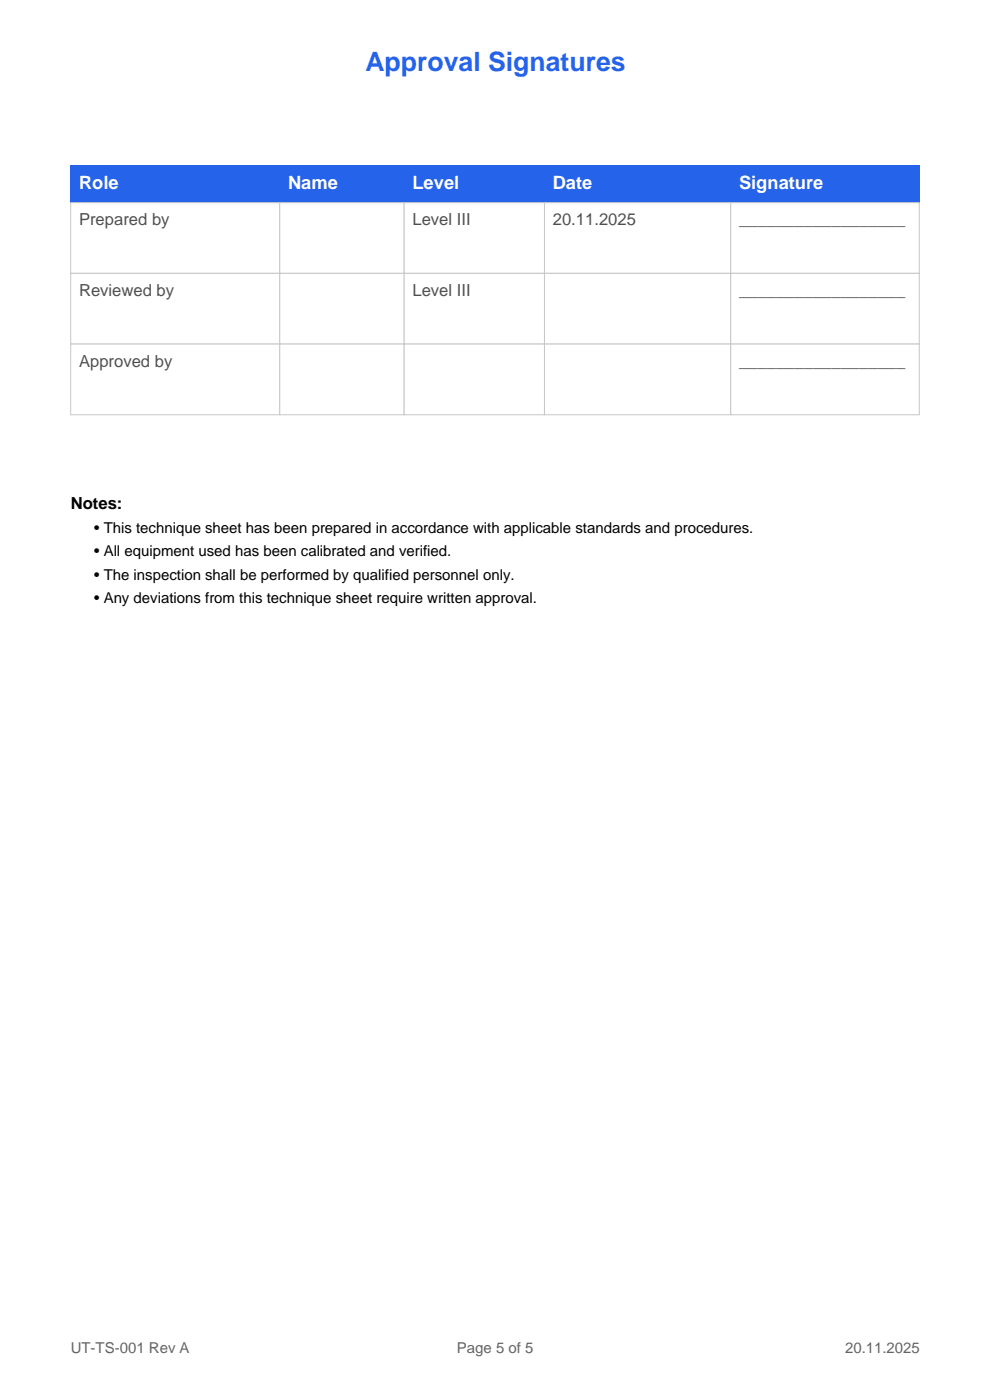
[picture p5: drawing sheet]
<svg xmlns="http://www.w3.org/2000/svg" width="210mm" height="297mm" viewBox="0 0 210 297" stroke-linecap="round" stroke-linejoin="round" font-family="sans-serif">
<defs><g id="words">
<text font-size="5.6" fill="#2563eb" x="77.5" y="15">Approval Signatures</text>
<g font-size="3.9" fill="#fff">
<text x="16.8" y="40.1">Role</text>
<text x="61.1" y="40.1">Name</text>
<text x="87.5" y="40.1">Level</text>
<text x="117.3" y="40.1">Date</text>
<text x="156.8" y="40.1">Signature</text>
</g>
<g font-size="3.5" fill="#505050">
<text x="16.8" y="47.8">Prepared by</text>
<text x="87.5" y="47.8">Level III</text>
<text x="117.3" y="47.8">20.11.2025</text>
<text x="156.8" y="47.8">__________________</text>
<text x="16.8" y="62.8">Reviewed by</text>
<text x="87.5" y="62.8">Level III</text>
<text x="156.8" y="62.8">__________________</text>
<text x="16.8" y="77.8">Approved by</text>
<text x="156.8" y="77.8">__________________</text>
</g>
<text font-size="3.5" x="15" y="108">Notes:</text>
<g font-size="3.2">
<text x="20" y="113">• This technique sheet has been prepared in accordance with applicable standards and procedures.</text>
<text x="20" y="118">• All equipment used has been calibrated and verified.</text>
<text x="20" y="123">• The inspection shall be performed by qualified personnel only.</text>
<text x="20" y="128">• Any deviations from this technique sheet require written approval.</text>
</g>
<g font-size="3.2" fill="#646464">
<text x="15" y="287">UT-TS-001 Rev A</text>
<text x="96.9" y="287">Page 5 of 5</text>
<text x="179.3" y="287">20.11.2025</text>
</g>
</g></defs>
<g fill="#2663eb">
<path d="M15 35h44.3v8h-44.3z"/>
<path d="M59.3 35h26.4v8h-26.4z"/>
<path d="M85.7 35h29.8v8h-29.8z"/>
<path d="M115.5 35h39.5v8h-39.5z"/>
<path d="M155 35h40v8h-40z"/>
</g>
<g fill="#fff" stroke="#c7c7c7" stroke-width=".21">
<path d="M15 43h44.3v15h-44.3z"/>
<path d="M59.3 43h26.4v15h-26.4z"/>
<path d="M85.7 43h29.8v15h-29.8z"/>
<path d="M115.5 43h39.5v15h-39.5z"/>
<path d="M155 43h40v15h-40z"/>
<path d="M15 58h44.3v15h-44.3z"/>
<path d="M59.3 58h26.4v15h-26.4z"/>
<path d="M85.7 58h29.8v15h-29.8z"/>
<path d="M115.5 58h39.5v15h-39.5z"/>
<path d="M155 58h40v15h-40z"/>
<path d="M15 73h44.3v15h-44.3z"/>
<path d="M59.3 73h26.4v15h-26.4z"/>
<path d="M85.7 73h29.8v15h-29.8z"/>
<path d="M115.5 73h39.5v15h-39.5z"/>
<path d="M155 73h40v15h-40z"/>
</g>
<use href="#words"/>
</svg>
